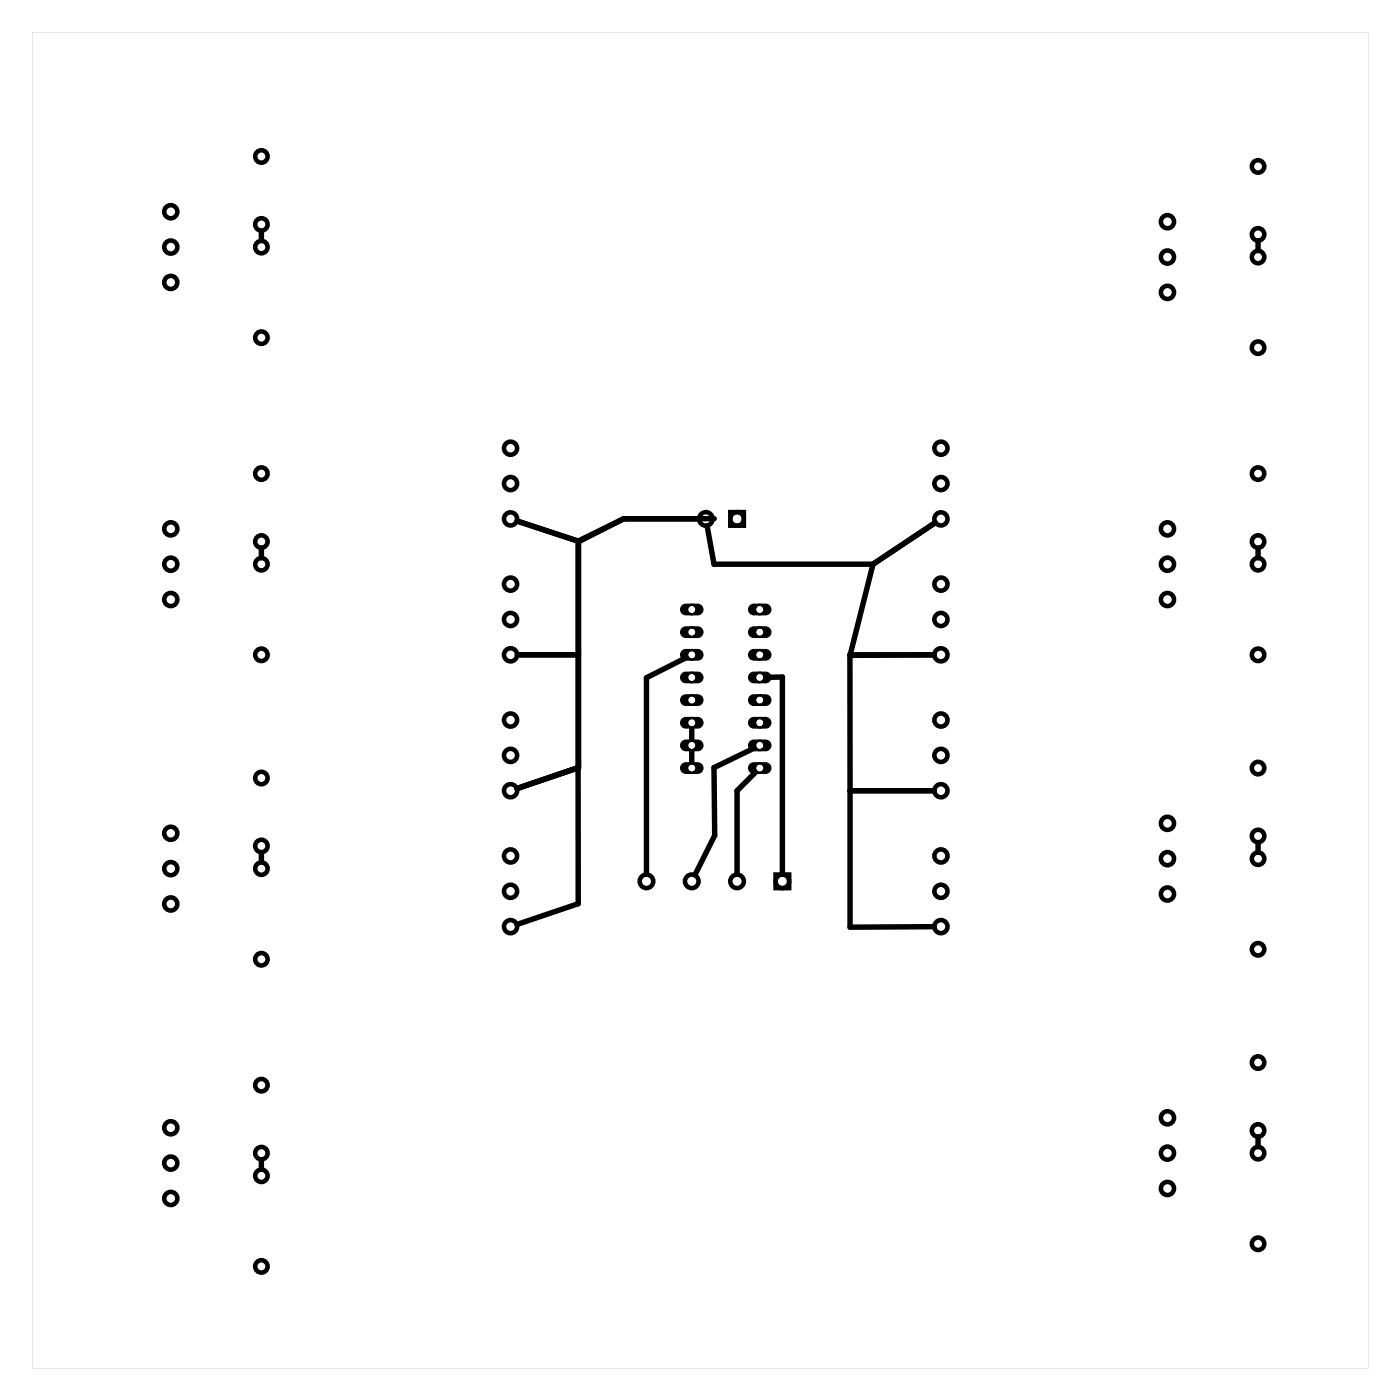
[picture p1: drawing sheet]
<svg xmlns="http://www.w3.org/2000/svg" width="157mm" height="157mm" viewBox="0 0 157 157" stroke-linecap="round" stroke-linejoin="round" font-family="sans-serif">
<g fill="#000">
<path d="M3.6 3.6h149.8v149.8h-149.8zM3.6 3.6v149.8h149.8v-149.8z"/>
<path d="M76.4 67.9l.5-.2h1.3a.66 .66 0 0 1 .7 .6 .66 .66 0 0 1-.7 .7h-1.3a.66 .66 0 0 1-.6-.4 .66 .66 0 0 1 .1-.7zM77.2 68.3a.41 .41 0 0 0 .8 0 .41 .41 0 0 0-.8 0z"/>
<path d="M76.4 70.4l.5-.2h1.3a.66 .66 0 0 1 .7 .7 .66 .66 0 0 1-.7 .6h-1.3a.66 .66 0 0 1-.6-.4 .66 .66 0 0 1 .1-.7zM77.2 70.9a.41 .41 0 0 0 .8 0 .41 .41 0 0 0-.8 0z"/>
<path d="M76.4 73l.5-.2h1.3a.66 .66 0 0 1 .7 .6 .66 .66 0 0 1-.7 .7h-1.3a.66 .66 0 0 1-.6-.4 .66 .66 0 0 1 .1-.7zM77.2 73.4a.41 .41 0 0 0 .8 0 .41 .41 0 0 0-.8 0z"/>
<path d="M76.4 75.5l.5-.2h1.3a.66 .66 0 0 1 .7 .7 .66 .66 0 0 1-.7 .6h-1.3a.66 .66 0 0 1-.6-.4 .66 .66 0 0 1 .1-.7zM77.2 76a.41 .41 0 0 0 .8 0 .41 .41 0 0 0-.8 0z"/>
<path d="M76.4 78l.5-.2h1.3a.66 .66 0 0 1 .7 .7 .66 .66 0 0 1-.7 .7h-1.3a.66 .66 0 0 1-.6-.4 .66 .66 0 0 1 .1-.8zM77.2 78.5a.41 .41 0 0 0 .8 0 .41 .41 0 0 0-.8 0z"/>
<path d="M84.1 78l.4-.2h1.4a.66 .66 0 0 1 .6 .7 .66 .66 0 0 1-.6 .7h-1.4a.66 .66 0 0 1-.6-.4 .66 .66 0 0 1 .2-.8zM84.8 78.5a.41 .41 0 0 0 .8 0 .41 .41 0 0 0-.8 0z"/>
<path d="M84.1 75.5l.4-.2h1.4a.66 .66 0 0 1 .6 .7 .66 .66 0 0 1-.6 .6h-1.4a.66 .66 0 0 1-.6-.4 .66 .66 0 0 1 .2-.7zM84.8 76a.41 .41 0 0 0 .8 0 .41 .41 0 0 0-.8 0z"/>
<path d="M84.1 73l.4-.2h1.4a.66 .66 0 0 1 .6 .6 .66 .66 0 0 1-.6 .7h-1.4a.66 .66 0 0 1-.6-.4 .66 .66 0 0 1 .2-.7zM84.8 73.4a.41 .41 0 0 0 .8 0 .41 .41 0 0 0-.8 0z"/>
<path d="M84.1 70.4l.4-.2h1.4a.66 .66 0 0 1 .6 .7 .66 .66 0 0 1-.6 .6h-1.4a.66 .66 0 0 1-.6-.4 .66 .66 0 0 1 .2-.7zM84.8 70.9a.41 .41 0 0 0 .8 0 .41 .41 0 0 0-.8 0z"/>
<path d="M84.1 67.9l.4-.2h1.4a.66 .66 0 0 1 .6 .6 .66 .66 0 0 1-.6 .7h-1.4a.66 .66 0 0 1-.6-.4 .66 .66 0 0 1 .2-.7zM84.8 68.3a.41 .41 0 0 0 .8 0 .41 .41 0 0 0-.8 0z"/>
<path d="M76.4 80.6l.5-.2h1.3a.66 .66 0 0 1 .7 .6 .66 .66 0 0 1-.7 .7h-1.3a.66 .66 0 0 1-.6-.4 .66 .66 0 0 1 .1-.7zM77.2 81a.41 .41 0 0 0 .8 0 .41 .41 0 0 0-.8 0z"/>
<path d="M76.4 83.1l.5-.2h1.3a.66 .66 0 0 1 .7 .7 .66 .66 0 0 1-.7 .6h-1.3a.66 .66 0 0 1-.6-.4 .66 .66 0 0 1 .1-.7zM77.2 83.6a.41 .41 0 0 0 .8 0 .41 .41 0 0 0-.8 0z"/>
<path d="M76.4 85.7l.5-.2h1.3a.66 .66 0 0 1 .7 .6 .66 .66 0 0 1-.7 .7h-1.3a.66 .66 0 0 1-.6-.4 .66 .66 0 0 1 .1-.7zM77.2 86.1a.41 .41 0 0 0 .8 0 .41 .41 0 0 0-.8 0z"/>
<path d="M84.1 85.7l.4-.2h1.4a.66 .66 0 0 1 .6 .6 .66 .66 0 0 1-.6 .7h-1.4a.66 .66 0 0 1-.6-.4 .66 .66 0 0 1 .2-.7zM84.8 86.1a.41 .41 0 0 0 .8 0 .41 .41 0 0 0-.8 0z"/>
<path d="M84.1 83.1l.4-.2h1.4a.66 .66 0 0 1 .6 .7 .66 .66 0 0 1-.6 .6h-1.4a.66 .66 0 0 1-.6-.4 .66 .66 0 0 1 .2-.7zM84.8 83.6a.41 .41 0 0 0 .8 0 .41 .41 0 0 0-.8 0z"/>
<path d="M84.1 80.6l.4-.2h1.4a.66 .66 0 0 1 .6 .6 .66 .66 0 0 1-.6 .7h-1.4a.66 .66 0 0 1-.6-.4 .66 .66 0 0 1 .2-.7zM84.8 81a.41 .41 0 0 0 .8 0 .41 .41 0 0 0-.8 0z"/>
</g>
<g fill="none" stroke="#000" stroke-width=".51">
<path d="M81.9 57.4h1.5v1.5h-1.5zM87 98.1h1.5v1.5h-1.5z"/>
<circle cx="29.3" cy="17.5" r=".7"/>
<circle cx="141.1" cy="18.7" r=".7"/>
<circle cx="19.2" cy="31.7" r=".74"/>
<circle cx="19.2" cy="23.7" r=".74"/>
<circle cx="19.2" cy="27.7" r=".74"/>
<circle cx="29.3" cy="27.7" r=".7"/>
<circle cx="29.3" cy="37.9" r=".7"/>
<circle cx="29.3" cy="25.2" r=".7"/>
<circle cx="130.9" cy="32.8" r=".74"/>
<circle cx="130.9" cy="24.9" r=".74"/>
<circle cx="130.9" cy="28.8" r=".74"/>
<circle cx="141.1" cy="26.3" r=".7"/>
<circle cx="141.1" cy="28.8" r=".7"/>
<circle cx="141.1" cy="39" r=".7"/>
<circle cx="19.2" cy="59.3" r=".74"/>
<circle cx="29.3" cy="53.1" r=".7"/>
<circle cx="57.3" cy="58.2" r=".74"/>
<circle cx="57.3" cy="50.3" r=".74"/>
<circle cx="57.3" cy="54.2" r=".74"/>
<circle cx="79.2" cy="58.2" r=".76"/>
<circle cx="82.7" cy="58.2" r=".76"/>
<circle cx="105.5" cy="58.2" r=".74"/>
<circle cx="105.5" cy="50.3" r=".74"/>
<circle cx="105.5" cy="54.2" r=".74"/>
<circle cx="130.9" cy="59.3" r=".74"/>
<circle cx="141.1" cy="53.1" r=".7"/>
<circle cx="19.2" cy="67.2" r=".74"/>
<circle cx="19.2" cy="63.3" r=".74"/>
<circle cx="29.3" cy="63.3" r=".7"/>
<circle cx="29.3" cy="73.4" r=".7"/>
<circle cx="29.3" cy="60.7" r=".7"/>
<circle cx="57.3" cy="73.4" r=".74"/>
<circle cx="57.3" cy="65.5" r=".74"/>
<circle cx="57.3" cy="69.5" r=".74"/>
<circle cx="105.5" cy="73.4" r=".74"/>
<circle cx="105.5" cy="65.5" r=".74"/>
<circle cx="105.5" cy="69.5" r=".74"/>
<circle cx="130.9" cy="67.2" r=".74"/>
<circle cx="130.9" cy="63.3" r=".74"/>
<circle cx="141.1" cy="60.7" r=".7"/>
<circle cx="141.1" cy="63.3" r=".7"/>
<circle cx="141.1" cy="73.4" r=".7"/>
<circle cx="19.2" cy="93.4" r=".74"/>
<circle cx="19.2" cy="97.4" r=".74"/>
<circle cx="29.3" cy="97.4" r=".7"/>
<circle cx="29.3" cy="87.2" r=".7"/>
<circle cx="29.3" cy="94.9" r=".7"/>
<circle cx="57.3" cy="88.7" r=".74"/>
<circle cx="57.3" cy="80.7" r=".74"/>
<circle cx="57.3" cy="96" r=".74"/>
<circle cx="57.3" cy="84.7" r=".74"/>
<circle cx="57.3" cy="99.9" r=".74"/>
<circle cx="72.5" cy="98.8" r=".76"/>
<circle cx="77.6" cy="98.8" r=".76"/>
<circle cx="82.7" cy="98.8" r=".76"/>
<circle cx="87.7" cy="98.8" r=".76"/>
<circle cx="105.5" cy="88.7" r=".74"/>
<circle cx="105.5" cy="96" r=".74"/>
<circle cx="105.5" cy="80.7" r=".74"/>
<circle cx="105.5" cy="84.7" r=".74"/>
<circle cx="105.5" cy="99.9" r=".74"/>
<circle cx="130.9" cy="92.3" r=".74"/>
<circle cx="130.9" cy="96.3" r=".74"/>
<circle cx="141.1" cy="86.1" r=".7"/>
<circle cx="141.1" cy="93.7" r=".7"/>
<circle cx="141.1" cy="96.3" r=".7"/>
<circle cx="19.2" cy="101.4" r=".74"/>
<circle cx="29.3" cy="107.6" r=".7"/>
<circle cx="57.3" cy="103.9" r=".74"/>
<circle cx="105.5" cy="103.9" r=".74"/>
<circle cx="130.9" cy="100.2" r=".74"/>
<circle cx="141.1" cy="119.1" r=".7"/>
<circle cx="141.1" cy="106.4" r=".7"/>
<circle cx="19.2" cy="134.4" r=".74"/>
<circle cx="19.2" cy="126.5" r=".74"/>
<circle cx="19.2" cy="130.4" r=".74"/>
<circle cx="29.3" cy="131.8" r=".7"/>
<circle cx="29.3" cy="121.7" r=".7"/>
<circle cx="29.3" cy="129.3" r=".7"/>
<circle cx="130.9" cy="133.3" r=".74"/>
<circle cx="130.9" cy="125.3" r=".74"/>
<circle cx="130.9" cy="129.3" r=".74"/>
<circle cx="141.1" cy="126.8" r=".7"/>
<circle cx="141.1" cy="129.3" r=".7"/>
<circle cx="141.1" cy="139.5" r=".7"/>
<circle cx="29.3" cy="142" r=".7"/>
</g>
<g fill="none" stroke="#000" stroke-width=".25">
<circle cx="77.6" cy="68.3" r=".53"/>
<circle cx="77.6" cy="70.9" r=".53"/>
<circle cx="77.6" cy="73.4" r=".53"/>
<circle cx="77.6" cy="76" r=".53"/>
<circle cx="77.6" cy="78.5" r=".53"/>
<circle cx="85.2" cy="78.5" r=".53"/>
<circle cx="85.2" cy="76" r=".53"/>
<circle cx="85.2" cy="73.4" r=".53"/>
<circle cx="85.2" cy="70.9" r=".53"/>
<circle cx="85.2" cy="68.3" r=".53"/>
<circle cx="77.6" cy="81" r=".53"/>
<circle cx="77.6" cy="83.6" r=".53"/>
<circle cx="77.6" cy="86.1" r=".53"/>
<circle cx="85.2" cy="86.1" r=".53"/>
<circle cx="85.2" cy="83.6" r=".53"/>
<circle cx="85.2" cy="81" r=".53"/>
</g>
<g fill="none" stroke="#000" stroke-width=".61">
<path d="M29.3 25.9v1.1M141.1 27v1.1M58 58.4l6.8 2.3M78.4 58.2h-8.5l-5.1 2.5M79.3 59l.8 4.3h17.8M80.1 58.2h-10.2l-5 2.5v25.4l-6.9 2.3M104.9 58.6l-7 4.7M29.3 61.5v1M58 73.4h6.8M64.8 60.7v25.4M77 73.7l-4.5 2.3v22M85.9 76l1.8-.1v22.1"/>
<path d="M97.9 63.3l-2.6 10.2 9.4-.1h-9.4v15.3M141.1 61.5v1M29.3 95.6v1.1M64.8 86.1v15.2l-6.8 2.4M64.8 86.1l-6.8 2.3M77.6 81.7v1.2M77.6 84.3v1.1M84.6 83.9l-4.5 2.2v7.6l-2.2 4.4M84.7 86.6l-2 2.1v9.3M95.3 88.7h9.4M95.3 88.7v15.3l9.4-.1M141.1 94.5v1.1"/>
<path d="M29.3 130v1.1M141.1 127.5v1.1"/>
</g>
</svg>
